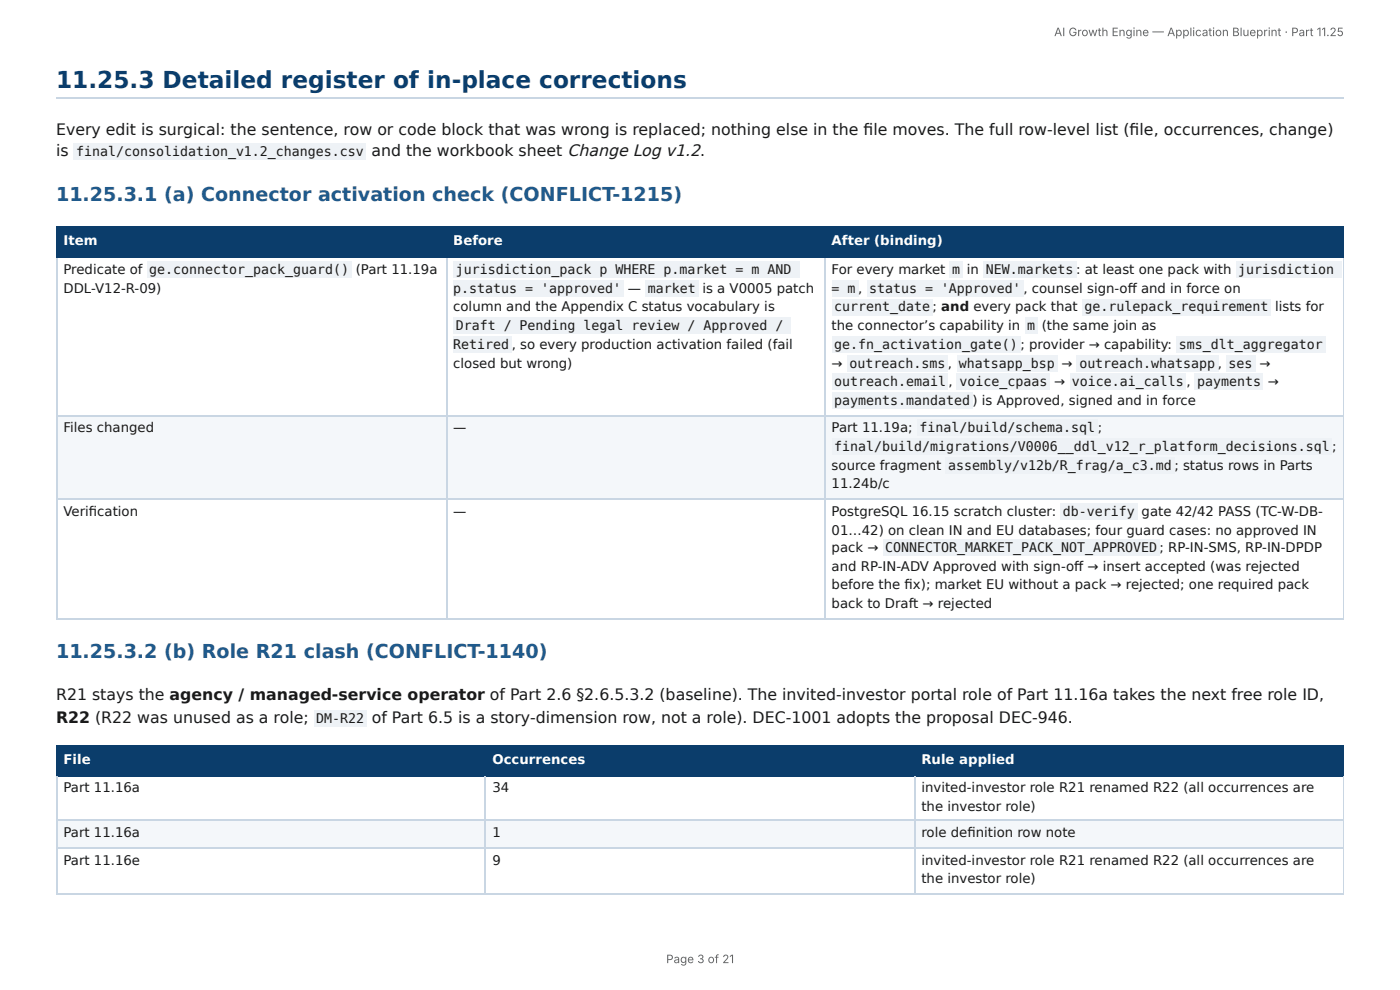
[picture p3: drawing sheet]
<svg xmlns="http://www.w3.org/2000/svg" width="297mm" height="210mm" viewBox="0 0 297 210" stroke-linecap="round" stroke-linejoin="round" font-family="sans-serif">
<defs><g id="words">
<text font-size="4.9" fill="#0b3d6b" x="11.9" y="18.8">11.25.3 Detailed register of in-place corrections</text>
<g font-size="4.1" fill="#1f5a8c">
<text x="11.9" y="42.6">11.25.3.1 (a) Connector activation check (CONFLICT-1215)</text>
<text x="11.9" y="139.7">11.25.3.2 (b) Role R21 clash (CONFLICT-1140)</text>
</g>
<g font-size="3.3" fill="#1a1a1a">
<text x="11.9" y="28.6">Every edit is surgical: the sentence, row or code block that was wrong is replaced; nothing else in the fi le moves. The full row-level list (fi le, occurrences, change)</text>
<text x="11.9" y="33.1">is</text>
<text x="78.9" y="33.1">and the workbook sheet Change Log v1.2.</text>
<text x="11.9" y="148.7">R21 stays the agency / managed-service operator of Part 2.6 §2.6.5.3.2 (baseline). The invited-investor portal role of Part 11.16a takes the next free role ID,</text>
<text x="11.9" y="153.5">R22 (R22 was unused as a role;</text>
<text x="79" y="153.5">of Part 6.5 is a story-dimension row, not a role). DEC-1001 adopts the proposal DEC-946.</text>
</g>
<g font-size="2.8" fill="#1a1a1a">
<text x="16.2" y="33.1">final/consolidation_v1.2_changes.csv</text>
<text x="13.5" y="58.2">Predicate of</text>
<text x="31.7" y="58.2">ge.connector_pack_guard()</text>
<text x="75.6" y="58.2">(Part 11.19a</text>
<text x="96.8" y="58.2">jurisdiction_pack p WHERE p.market = m AND</text>
<text x="176.6" y="58.2">For every market</text>
<text x="202.2" y="58.2">m</text>
<text x="205.4" y="58.2">in</text>
<text x="209.4" y="58.2">NEW.markets : at least one pack with</text>
<text x="263" y="58.2">jurisdiction</text>
<text x="13.5" y="62.2">DDL-V12-R-09)</text>
<text x="96.3" y="62.2">p.status = 'approved'</text>
<text x="133.3" y="62.2">—</text>
<text x="137.6" y="62.2">market</text>
<text x="149.2" y="62.2">is a V0005 patch</text>
<text x="176.6" y="62.2">= m ,</text>
<text x="184.6" y="62.2">status = 'Approved' ,</text>
<text x="219.2" y="62.2">counsel sign-off and in force on</text>
<text x="96.3" y="66.1">column and the Appendix C status vocabulary is</text>
<text x="96.8" y="70.1">Draft / Pending legal review / Approved /</text>
<text x="176.6" y="70.1">the connector’s capability in</text>
<text x="177.2" y="66.1">current_date ;</text>
<text x="199.9" y="66.1">and every pack that</text>
<text x="218.1" y="70.1">m</text>
<text x="221.3" y="70.1">(the same join as</text>
<text x="230.4" y="66.1">ge.rulepack_requirement</text>
<text x="270.8" y="66.1">lists for</text>
<text x="96.3" y="74.1">Retired ,</text>
<text x="110.5" y="74.1">so every production activation failed (fail</text>
<text x="177.2" y="74.1">ge.fn_activation_gate()</text>
<text x="216.7" y="74.1">; provider → capability:</text>
<text x="250.4" y="74.1">sms_dlt_aggregator</text>
<text x="96.3" y="78.1">closed but wrong)</text>
<text x="176.6" y="78.1">→</text>
<text x="177.2" y="82">outreach.email</text>
<text x="180.4" y="78.1">outreach.sms ,</text>
<text x="201.5" y="82">,</text>
<text x="203.7" y="78.1">whatsapp_bsp</text>
<text x="203.8" y="82">voice_cpaas</text>
<text x="223.9" y="82">→</text>
<text x="225.5" y="78.1">→</text>
<text x="227.7" y="82">voice.ai_calls</text>
<text x="229.2" y="78.1">outreach.whatsapp ,</text>
<text x="252" y="82">,</text>
<text x="254.3" y="82">payments</text>
<text x="261" y="78.1">ses</text>
<text x="267.5" y="78.1">→</text>
<text x="269.3" y="82">→</text>
<text x="177.2" y="86">payments.mandated ) is Approved, signed and in force</text>
<text x="13.5" y="91.8">Files changed</text>
<text x="96.3" y="91.8">—</text>
<text x="176.6" y="91.8">Part 11.19a;</text>
<text x="177.2" y="95.8">final/build/migrations/V0006__ddl_v12_r_platform_decisions.sql</text>
<text x="195.3" y="91.8">final/build/schema.sql</text>
<text x="233.2" y="91.8">;</text>
<text x="282.9" y="95.8">;</text>
<text x="176.6" y="99.7">source fragment</text>
<text x="201.4" y="99.7">assembly/v12b/R_frag/a_c3.md ; status rows in Parts</text>
<text x="176.6" y="103.7">11.24b/c</text>
<text x="13.5" y="109.5">Verifi cation</text>
<text x="96.3" y="109.5">—</text>
<text x="176.6" y="109.5">PostgreSQL 16.15 scratch cluster:</text>
<text x="176.6" y="113.5">01…42) on clean IN and EU databases; four guard cases: no approved IN</text>
<text x="225.8" y="109.5">db-verify</text>
<text x="242.5" y="109.5">gate 42/42 PASS (TC-W-DB-</text>
<text x="176.6" y="117.2">pack →</text>
<text x="188" y="117.2">CONNECTOR_MARKET_PACK_NOT_APPROVED ; RP-IN-SMS, RP-IN-DPDP</text>
<text x="176.6" y="121.2">and RP-IN-ADV Approved with sign-off → insert accepted (was rejected</text>
<text x="176.6" y="125.1">before the fi x); market EU without a pack → rejected; one required pack</text>
<text x="176.6" y="129.1">back to Draft → rejected</text>
<text x="67.2" y="153.5">DM-R22</text>
<text x="13.5" y="168.3">Part 11.16a</text>
<text x="104.6" y="168.3">34</text>
<text x="195.7" y="168.3">invited-investor role R21 renamed R22 (all occurrences are</text>
<text x="195.7" y="172.2">the investor role)</text>
<text x="13.5" y="177.8">Part 11.16a</text>
<text x="104.6" y="177.8">1</text>
<text x="195.7" y="177.8">role defi nition row note</text>
<text x="13.5" y="183.6">Part 11.16e</text>
<text x="104.6" y="183.6">9</text>
<text x="195.7" y="183.6">invited-investor role R21 renamed R22 (all occurrences are</text>
<text x="195.7" y="187.6">the investor role)</text>
</g>
<g font-size="2.8" fill="#fff">
<text x="13.5" y="52.1">Item</text>
<text x="96.3" y="52.1">Before</text>
<text x="176.6" y="52.1">After (binding)</text>
<text x="13.5" y="162.2">File</text>
<text x="104.6" y="162.2">Occurrences</text>
<text x="195.7" y="162.2">Rule applied</text>
</g>
<g font-size="2.5" fill="#666">
<text x="223.9" y="7.7">AI Growth Engine — Application Blueprint · Part 11.25</text>
<text x="141.5" y="204.5">Page 3 of 21</text>
</g>
</g></defs>
<path d="M11.9 20.8h273.5" fill="none" stroke="#c9d6e3" stroke-width=".26"/>
<g fill="#0b3d6b">
<path d="M12.2 48.4h82.5v6.4h-82.5z"/>
<path d="M94.7 48.4h80.5v6.4h-80.5z"/>
<path d="M175.2 48.4h110.2v6.4h-110.2z"/>
</g>
<g fill="#f4f7fa">
<path d="M12.2 88.1h82.5v17.7h-82.5z"/>
<path d="M94.7 88.1h80.5v17.7h-80.5z"/>
<path d="M175.2 88.1h110.2v17.7h-110.2z"/>
</g>
<path d="M11.9 48.3h273.5M11.9 54.6h273.5M12 48.2v6.6M94.9 48.2v6.6M175.3 48.2v6.6" fill="none" stroke="#0b3d6b" stroke-width=".26"/>
<path d="M285.3 48.2v6.6" fill="none" stroke="#0b3d6b" stroke-width=".21"/>
<path d="M12 54.8v76.7M94.9 54.8v76.7M175.3 54.8v76.7M11.9 88.2h273.5M11.9 106h273.5M11.9 131.4h273.5" fill="none" stroke="#c9d6e3" stroke-width=".26"/>
<path d="M285.3 54.8v76.7" fill="none" stroke="#c9d6e3" stroke-width=".21"/>
<g fill="#0b3d6b">
<path d="M12.2 158.2h91v6.4h-91z"/>
<path d="M103.2 158.2h91v6.4h-91z"/>
<path d="M194.2 158.2h91.2v6.4h-91.2z"/>
</g>
<g fill="#f4f7fa">
<path d="M12.2 174.4h91v5.8h-91z"/>
<path d="M103.2 174.4h91v5.8h-91z"/>
<path d="M194.2 174.4h91.2v5.8h-91.2z"/>
</g>
<path d="M11.9 158.4h273.5M12 158.2v6.6M103.1 158.2v6.6M194.3 158.2v6.6M11.9 164.7h273.5" fill="none" stroke="#0b3d6b" stroke-width=".26"/>
<path d="M285.3 158.2v6.6" fill="none" stroke="#0b3d6b" stroke-width=".21"/>
<path d="M11.9 174.2h273.5M12 164.8v25.2M103.1 164.8v25.2M194.3 164.8v25.2M11.9 180h273.5M11.9 189.8h273.5" fill="none" stroke="#c9d6e3" stroke-width=".26"/>
<path d="M285.3 164.8v25.2" fill="none" stroke="#c9d6e3" stroke-width=".21"/>
<g fill="#eef2f6">
<path d="M15.6 30.4h62.2v3.5h-62.2z"/>
<path d="M31.2 55.6h43.4v3.4h-43.4z"/>
<path d="M96.3 55.6h73.6v3.4h-73.6z"/>
<path d="M96.3 59.5h36.3v3.5h-36.3z"/>
<path d="M137.1 59.5h11.3v3.5h-11.3z"/>
<path d="M96.3 67.5h71.7v3.4h-71.7z"/>
<path d="M96.3 71.4h12.4v3.5h-12.4z"/>
<path d="M201.6 55.6h2.9v3.4h-2.9z"/>
<path d="M208.8 55.6h19.8v3.4h-19.8z"/>
<path d="M262.5 55.6h22.5v3.4h-22.5z"/>
<path d="M176.7 59.5h5.6v3.5h-5.6z"/>
<path d="M184.1 59.5h33.4v3.5h-33.4z"/>
<path d="M176.7 63.5h21.5v3.4h-21.5z"/>
<path d="M229.9 63.5h40v3.4h-40z"/>
<path d="M217.8 67.5h2.6v3.4h-2.6z"/>
<path d="M176.7 71.4h40v3.5h-40z"/>
<path d="M249.8 71.4h31.7v3.5h-31.7z"/>
<path d="M179.9 75.4h21.4v3.4h-21.4z"/>
<path d="M203.2 75.4h21.4v3.4h-21.4z"/>
<path d="M228.6 75.4h30.2v3.4h-30.2z"/>
<path d="M260.3 75.4h6.4v3.4h-6.4z"/>
<path d="M176.7 79.4h24.6v3.4h-24.6z"/>
<path d="M203.2 79.4h19.8v3.4h-19.8z"/>
<path d="M227.3 79.4h24.6v3.4h-24.6z"/>
<path d="M253.7 79.4h14.6v3.4h-14.6z"/>
<path d="M176.7 83.3h29.9v3.5h-29.9z"/>
<path d="M194.7 89.2h38.4v3.4h-38.4z"/>
<path d="M176.7 93.1h106.1v3.5h-106.1z"/>
<path d="M200.8 97.1h48.7v3.4h-48.7z"/>
<path d="M225.2 106.9h16.4v3.4h-16.4z"/>
<path d="M187.6 114.6h58.7v3.4h-58.7z"/>
<path d="M66.7 150.8h11.1v3.5h-11.1z"/>
</g>
<use href="#words"/>
</svg>
